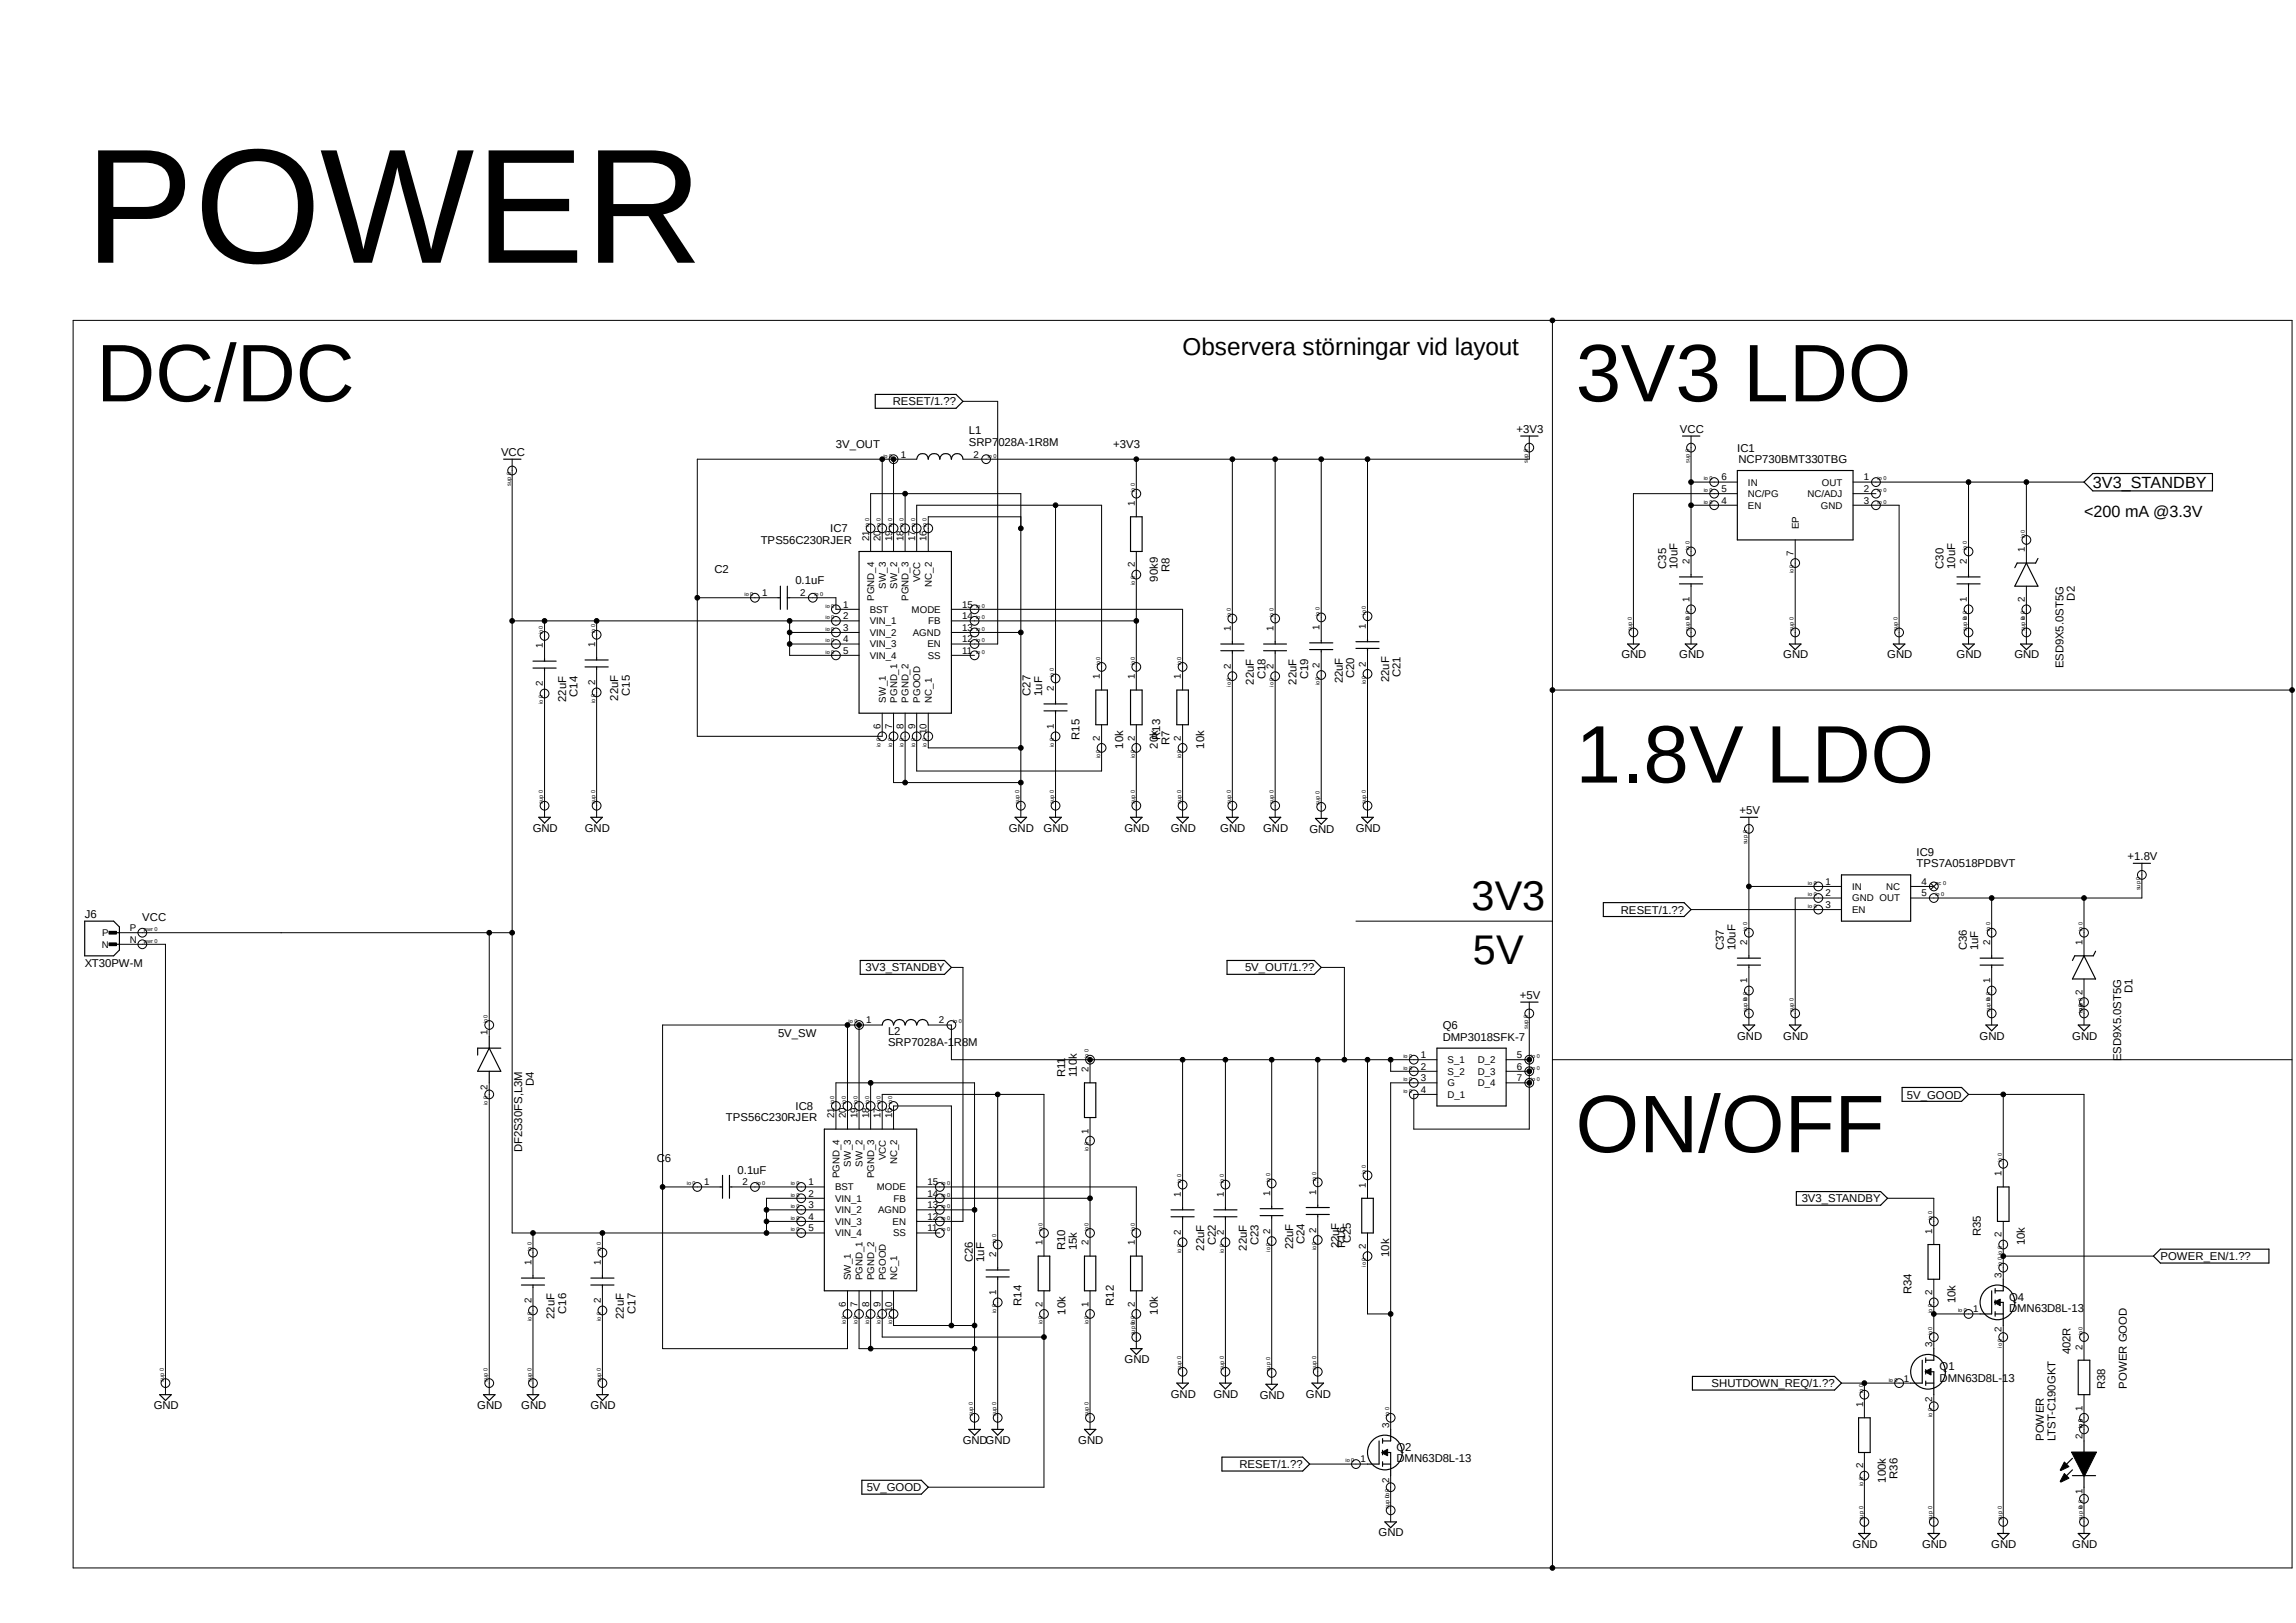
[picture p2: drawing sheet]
<svg xmlns="http://www.w3.org/2000/svg" width="420mm" height="297mm" viewBox="0 0 420 297" stroke-linecap="round" stroke-linejoin="round" font-family="sans-serif">
<defs><g id="words">
<text font-size="29.9" x="15.5" y="48.1">POWER</text>
<g font-size="14.9">
<text x="17.6" y="73.4">DC/DC</text>
<text x="288.2" y="73.4">3V3 LDO</text>
<text x="288.2" y="143.2">1.8V LDO</text>
<text x="288.2" y="210.9">ON/OFF</text>
</g>
<g font-size="7.6">
<text x="269.2" y="166.5">3V3</text>
<text x="269.4" y="176.4">5V</text>
</g>
<text font-size="4.4" x="216.3" y="65">Observera störningar vid layout</text>
<g font-size="3">
<text x="382.8" y="89.3">3V3_STANDBY</text>
<text x="381.2" y="94.6">&lt;200 mA @3.3V</text>
</g>
<g font-size="2.1">
<text x="163.3" y="74.2">RESET/1.??</text>
<text x="91.7" y="83.4">VCC</text>
<text x="152.9" y="81.9">3V_OUT</text>
<text x="177.2" y="81.6">SRP7028A-1R8M</text>
<text x="177.2" y="79.5">L1</text>
<text x="203.6" y="81.9">+3V3</text>
<text x="277.4" y="79.2">+3V3</text>
<text x="307.3" y="79.2">VCC</text>
<text x="317.8" y="82.6">IC1</text>
<text x="318" y="84.8">NCP730BMT330TBG</text>
<text x="139.2" y="99.5">TPS56C230RJER</text>
<text x="151.9" y="97.4">IC7</text>
<text x="130.7" y="104.8">C2</text>
<text x="145.5" y="106.9">0.1uF</text>
<text x="211.8" y="106.4" transform="rotate(-90 211.8 106.4)">90k9</text>
<text x="213.9" y="104.6" transform="rotate(-90 213.9 104.6)">R8</text>
<text x="304.8" y="104.1" transform="rotate(-90 304.8 104.1)">C35</text>
<text x="306.9" y="104.1" transform="rotate(-90 306.9 104.1)">10uF</text>
<text x="355.5" y="104.1" transform="rotate(-90 355.5 104.1)">C30</text>
<text x="357.6" y="104.1" transform="rotate(-90 357.6 104.1)">10uF</text>
<text x="379.5" y="109.9" transform="rotate(-90 379.5 109.9)">D2</text>
<text x="229.4" y="125.3" transform="rotate(-90 229.4 125.3)">22uF</text>
<text x="231.5" y="124.3" transform="rotate(-90 231.5 124.3)">C18</text>
<text x="237.2" y="125.3" transform="rotate(-90 237.2 125.3)">22uF</text>
<text x="239.3" y="124.3" transform="rotate(-90 239.3 124.3)">C19</text>
<text x="245.6" y="125.1" transform="rotate(-90 245.6 125.1)">22uF</text>
<text x="247.7" y="124.1" transform="rotate(-90 247.7 124.1)">C20</text>
<text x="254.1" y="124.8" transform="rotate(-90 254.1 124.8)">22uF</text>
<text x="256.2" y="123.9" transform="rotate(-90 256.2 123.9)">C21</text>
<text x="296.6" y="120.5">GND</text>
<text x="307.2" y="120.5">GND</text>
<text x="326.2" y="120.5">GND</text>
<text x="345.2" y="120.5">GND</text>
<text x="357.9" y="120.5">GND</text>
<text x="368.5" y="120.5">GND</text>
<text x="377.4" y="122.3" transform="rotate(-90 377.4 122.3)">ESD9X5.0ST5G</text>
<text x="103.5" y="128.4" transform="rotate(-90 103.5 128.4)">22uF</text>
<text x="105.7" y="127.5" transform="rotate(-90 105.7 127.5)">C14</text>
<text x="113.1" y="128.2" transform="rotate(-90 113.1 128.2)">22uF</text>
<text x="115.2" y="127.3" transform="rotate(-90 115.2 127.3)">C15</text>
<text x="188.5" y="127.3" transform="rotate(-90 188.5 127.3)">C27</text>
<text x="190.6" y="127.3" transform="rotate(-90 190.6 127.3)">1uF</text>
<text x="197.4" y="135.3" transform="rotate(-90 197.4 135.3)">R15</text>
<text x="205.4" y="137" transform="rotate(-90 205.4 137)">10k</text>
<text x="211.8" y="137" transform="rotate(-90 211.8 137)">20k</text>
<text x="212.2" y="135.3" transform="rotate(-90 212.2 135.3)">R13</text>
<text x="213.9" y="136.3" transform="rotate(-90 213.9 136.3)">R7</text>
<text x="220.3" y="137" transform="rotate(-90 220.3 137)">10k</text>
<text x="318.2" y="148.9">+5V</text>
<text x="97.5" y="152.2">GND</text>
<text x="107" y="152.2">GND</text>
<text x="184.5" y="152.2">GND</text>
<text x="190.9" y="152.2">GND</text>
<text x="205.7" y="152.2">GND</text>
<text x="214.2" y="152.2">GND</text>
<text x="223.2" y="152.2">GND</text>
<text x="231.1" y="152.2">GND</text>
<text x="239.5" y="152.4">GND</text>
<text x="248" y="152.2">GND</text>
<text x="350.6" y="158.7">TPS7A0518PDBVT</text>
<text x="350.6" y="156.6">IC9</text>
<text x="389.2" y="157.4">+1.8V</text>
<text x="15.5" y="167.9">J6</text>
<text x="296.5" y="167.2">RESET/1.??</text>
<text x="26" y="168.6">VCC</text>
<text x="315.3" y="173.9" transform="rotate(-90 315.3 173.9)">C37</text>
<text x="317.5" y="173.9" transform="rotate(-90 317.5 173.9)">10uF</text>
<text x="359.8" y="173.9" transform="rotate(-90 359.8 173.9)">C36</text>
<text x="361.9" y="173.9" transform="rotate(-90 361.9 173.9)">1uF</text>
<text x="15.5" y="177">XT30PW-M</text>
<text x="158.3" y="177.8">3V3_STANDBY</text>
<text x="227.8" y="177.8">5V_OUT/1.??</text>
<text x="278" y="182.8">+5V</text>
<text x="390.1" y="181.8" transform="rotate(-90 390.1 181.8)">D1</text>
<text x="142.3" y="189.7">5V_SW</text>
<text x="162.4" y="191.5">SRP7028A-1R8M</text>
<text x="162.4" y="189.4">L2</text>
<text x="263.9" y="190.4">DMP3018SFK-7</text>
<text x="263.9" y="188.3">Q6</text>
<text x="317.8" y="190.2">GND</text>
<text x="326.2" y="190.2">GND</text>
<text x="362.1" y="190.2">GND</text>
<text x="379.1" y="190.2">GND</text>
<text x="194.9" y="197.1" transform="rotate(-90 194.9 197.1)">R11</text>
<text x="197" y="197.1" transform="rotate(-90 197 197.1)">110k</text>
<text x="388" y="194.2" transform="rotate(-90 388 194.2)">ESD9X5.0ST5G</text>
<text x="97.6" y="198.7" transform="rotate(-90 97.6 198.7)">D4</text>
<text x="145.5" y="203.1">IC8</text>
<text x="348.8" y="201">5V_GOOD</text>
<text x="132.8" y="205.2">TPS56C230RJER</text>
<text x="95.5" y="210.9" transform="rotate(-90 95.5 210.9)">DF2S30FS,L3M</text>
<text x="120.1" y="212.6">C6</text>
<text x="134.9" y="214.8">0.1uF</text>
<text x="329.6" y="220.1">3V3_STANDBY</text>
<text x="222.4" y="227.9" transform="rotate(-90 222.4 227.9)">C22</text>
<text x="230.2" y="227.9" transform="rotate(-90 230.2 227.9)">C23</text>
<text x="238.6" y="227.7" transform="rotate(-90 238.6 227.7)">C24</text>
<text x="247.1" y="227.5" transform="rotate(-90 247.1 227.5)">C25</text>
<text x="362.3" y="226.2" transform="rotate(-90 362.3 226.2)">R35</text>
<text x="370.4" y="227.9" transform="rotate(-90 370.4 227.9)">10k</text>
<text x="177.9" y="230.9" transform="rotate(-90 177.9 230.9)">C26</text>
<text x="180" y="230.9" transform="rotate(-90 180 230.9)">1uF</text>
<text x="194.9" y="228.8" transform="rotate(-90 194.9 228.8)">R10</text>
<text x="197" y="228.8" transform="rotate(-90 197 228.8)">15k</text>
<text x="220.3" y="228.9" transform="rotate(-90 220.3 228.9)">22uF</text>
<text x="228.1" y="228.9" transform="rotate(-90 228.1 228.9)">22uF</text>
<text x="236.5" y="228.6" transform="rotate(-90 236.5 228.6)">22uF</text>
<text x="245" y="228.4" transform="rotate(-90 245 228.4)">22uF</text>
<text x="246" y="228.3" transform="rotate(-90 246 228.3)">R16</text>
<text x="254.1" y="230" transform="rotate(-90 254.1 230)">10k</text>
<text x="395.2" y="230.6">POWER_EN/1.??</text>
<text x="186.9" y="238.9" transform="rotate(-90 186.9 238.9)">R14</text>
<text x="203.8" y="238.9" transform="rotate(-90 203.8 238.9)">R12</text>
<text x="349.6" y="236.8" transform="rotate(-90 349.6 236.8)">R34</text>
<text x="357.7" y="238.5" transform="rotate(-90 357.7 238.5)">10k</text>
<text x="367.5" y="238">Q4</text>
<text x="101.4" y="241.3" transform="rotate(-90 101.4 241.3)">22uF</text>
<text x="103.5" y="240.4" transform="rotate(-90 103.5 240.4)">C16</text>
<text x="114.1" y="241.3" transform="rotate(-90 114.1 241.3)">22uF</text>
<text x="116.2" y="240.4" transform="rotate(-90 116.2 240.4)">C17</text>
<text x="194.9" y="240.6" transform="rotate(-90 194.9 240.6)">10k</text>
<text x="211.8" y="240.6" transform="rotate(-90 211.8 240.6)">10k</text>
<text x="367.5" y="240.1">DMN63D8L-13</text>
<text x="205.7" y="249.4">GND</text>
<text x="354.8" y="250.7">Q1</text>
<text x="378.8" y="247.9" transform="rotate(-90 378.8 247.9)">402R</text>
<text x="28.1" y="257.9">GND</text>
<text x="87.3" y="257.9">GND</text>
<text x="95.3" y="257.9">GND</text>
<text x="108" y="257.9">GND</text>
<text x="214.2" y="255.8">GND</text>
<text x="221.9" y="255.8">GND</text>
<text x="230.4" y="256">GND</text>
<text x="238.9" y="255.8">GND</text>
<text x="313.1" y="253.9">SHUTDOWN_REQ/1.??</text>
<text x="354.8" y="252.8">DMN63D8L-13</text>
<text x="385.1" y="254.2" transform="rotate(-90 385.1 254.2)">R38</text>
<text x="389" y="254.2" transform="rotate(-90 389 254.2)">POWER GOOD</text>
<text x="373.8" y="263.7" transform="rotate(-90 373.8 263.7)">POWER</text>
<text x="376" y="263.7" transform="rotate(-90 376 263.7)">LTST-C190GKT</text>
<text x="176.1" y="264.2">GNDGND</text>
<text x="197.2" y="264.2">GND</text>
<text x="226.7" y="268.7">RESET/1.??</text>
<text x="255.4" y="267.6">DMN63D8L-13</text>
<text x="255.4" y="265.5">Q2</text>
<text x="158.5" y="272.9">5V_GOOD</text>
<text x="345" y="271.3" transform="rotate(-90 345 271.3)">100k</text>
<text x="347.1" y="270.6" transform="rotate(-90 347.1 270.6)">R36</text>
<text x="252.2" y="281.1">GND</text>
<text x="338.9" y="283.3">GND</text>
<text x="351.6" y="283.3">GND</text>
<text x="364.2" y="283.3">GND</text>
<text x="379.1" y="283.3">GND</text>
</g>
<g font-size="1.8">
<text x="164.8" y="83.7">1</text>
<text x="178.1" y="83.7">2</text>
<text x="314.9" y="87.9">6</text>
<text x="319.7" y="88.9">IN</text>
<text x="333.3" y="88.9">OUT</text>
<text x="340.9" y="87.9">1</text>
<text x="207.6" y="92.6" transform="rotate(-90 207.6 92.6)">1</text>
<text x="314.9" y="90">5</text>
<text x="314.9" y="92.2">4</text>
<text x="319.7" y="91">NC/PG</text>
<text x="319.7" y="93.1">EN</text>
<text x="330.6" y="91">NC/ADJ</text>
<text x="333.1" y="93.1">GND</text>
<text x="340.9" y="90">2</text>
<text x="340.9" y="92.2">3</text>
<text x="159" y="99" transform="rotate(-90 159 99)">21</text>
<text x="161.1" y="99" transform="rotate(-90 161.1 99)">20</text>
<text x="163.2" y="99" transform="rotate(-90 163.2 99)">19</text>
<text x="165.3" y="99" transform="rotate(-90 165.3 99)">18</text>
<text x="167.4" y="99" transform="rotate(-90 167.4 99)">17</text>
<text x="169.5" y="99" transform="rotate(-90 169.5 99)">16</text>
<text x="328.1" y="101.7" transform="rotate(-90 328.1 101.7)">7</text>
<text x="329" y="96.9" transform="rotate(-90 329 96.9)">EP</text>
<text x="370.4" y="101.1" transform="rotate(-90 370.4 101.1)">1</text>
<text x="162" y="107.8" transform="rotate(-90 162 107.8)">SW_3</text>
<text x="164.1" y="107.8" transform="rotate(-90 164.1 107.8)">SW_2</text>
<text x="168.3" y="106.6" transform="rotate(-90 168.3 106.6)">VCC</text>
<text x="170.4" y="107.4" transform="rotate(-90 170.4 107.4)">NC_2</text>
<text x="207.6" y="103.8" transform="rotate(-90 207.6 103.8)">2</text>
<text x="309" y="103.2" transform="rotate(-90 309 103.2)">2</text>
<text x="359.8" y="103.2" transform="rotate(-90 359.8 103.2)">2</text>
<text x="139.4" y="109.1">1</text>
<text x="146.4" y="109.1">2</text>
<text x="154.2" y="111.2">1</text>
<text x="154.2" y="113.3">2</text>
<text x="159.1" y="112.1">BST</text>
<text x="159.9" y="109.9" transform="rotate(-90 159.9 109.9)">PGND_4</text>
<text x="166.2" y="109.9" transform="rotate(-90 166.2 109.9)">PGND_3</text>
<text x="166.8" y="112.1">MODE</text>
<text x="176" y="111.2">15</text>
<text x="176" y="113.3">14</text>
<text x="309" y="110.2" transform="rotate(-90 309 110.2)">1</text>
<text x="359.8" y="110.2" transform="rotate(-90 359.8 110.2)">1</text>
<text x="370.4" y="110.2" transform="rotate(-90 370.4 110.2)">2</text>
<text x="99.3" y="118.7" transform="rotate(-90 99.3 118.7)">1</text>
<text x="108.8" y="118.5" transform="rotate(-90 108.8 118.5)">1</text>
<text x="154.2" y="115.4">3</text>
<text x="154.2" y="117.6">4</text>
<text x="154.2" y="119.6">5</text>
<text x="159.1" y="114.3">VIN_1</text>
<text x="159.1" y="116.4">VIN_2</text>
<text x="159.1" y="118.5">VIN_3</text>
<text x="167" y="116.4">AGND</text>
<text x="169.6" y="118.5">EN</text>
<text x="169.8" y="114.3">FB</text>
<text x="176" y="115.4">13</text>
<text x="176" y="117.6">12</text>
<text x="176" y="119.6">11</text>
<text x="225.1" y="115.5" transform="rotate(-90 225.1 115.5)">1</text>
<text x="233" y="115.5" transform="rotate(-90 233 115.5)">1</text>
<text x="241.4" y="115.3" transform="rotate(-90 241.4 115.3)">1</text>
<text x="249.9" y="115.1" transform="rotate(-90 249.9 115.1)">1</text>
<text x="99.3" y="125.6" transform="rotate(-90 99.3 125.6)">2</text>
<text x="108.8" y="125.4" transform="rotate(-90 108.8 125.4)">2</text>
<text x="159.1" y="120.6">VIN_4</text>
<text x="169.7" y="120.6">SS</text>
<text x="201.2" y="124.3" transform="rotate(-90 201.2 124.3)">1</text>
<text x="207.6" y="124.3" transform="rotate(-90 207.6 124.3)">1</text>
<text x="216" y="124.3" transform="rotate(-90 216 124.3)">1</text>
<text x="225.1" y="122.4" transform="rotate(-90 225.1 122.4)">2</text>
<text x="233" y="122.4" transform="rotate(-90 233 122.4)">2</text>
<text x="241.4" y="122.2" transform="rotate(-90 241.4 122.2)">2</text>
<text x="249.9" y="122" transform="rotate(-90 249.9 122)">2</text>
<text x="162" y="128.6" transform="rotate(-90 162 128.6)">SW_1</text>
<text x="164.1" y="128.6" transform="rotate(-90 164.1 128.6)">PGND_1</text>
<text x="166.2" y="128.6" transform="rotate(-90 166.2 128.6)">PGND_2</text>
<text x="168.3" y="128.6" transform="rotate(-90 168.3 128.6)">PGOOD</text>
<text x="170.4" y="128.6" transform="rotate(-90 170.4 128.6)">NC_1</text>
<text x="192.8" y="126.4" transform="rotate(-90 192.8 126.4)">2</text>
<text x="161.1" y="133.4" transform="rotate(-90 161.1 133.4)">6</text>
<text x="163.2" y="133.4" transform="rotate(-90 163.2 133.4)">7</text>
<text x="165.3" y="133.4" transform="rotate(-90 165.3 133.4)">8</text>
<text x="167.4" y="133.4" transform="rotate(-90 167.4 133.4)">9</text>
<text x="169.5" y="134.4" transform="rotate(-90 169.5 134.4)">10</text>
<text x="192.8" y="133.4" transform="rotate(-90 192.8 133.4)">1</text>
<text x="201.2" y="135.6" transform="rotate(-90 201.2 135.6)">2</text>
<text x="207.6" y="135.6" transform="rotate(-90 207.6 135.6)">2</text>
<text x="216" y="135.6" transform="rotate(-90 216 135.6)">2</text>
<text x="333.9" y="161.9">1</text>
<text x="351.5" y="161.9">4</text>
<text x="333.9" y="164">2</text>
<text x="333.9" y="166.2">3</text>
<text x="338.8" y="162.9">IN</text>
<text x="338.8" y="165">GND OUT</text>
<text x="338.8" y="167.1">EN</text>
<text x="345" y="162.9">NC</text>
<text x="351.5" y="164">5</text>
<text x="18.6" y="173.4">N</text>
<text x="18.7" y="171.3">P</text>
<text x="23.7" y="170.4">P</text>
<text x="23.7" y="172.5">N</text>
<text x="319.6" y="173" transform="rotate(-90 319.6 173)">2</text>
<text x="364" y="173" transform="rotate(-90 364 173)">2</text>
<text x="380.9" y="173" transform="rotate(-90 380.9 173)">1</text>
<text x="319.6" y="180" transform="rotate(-90 319.6 180)">1</text>
<text x="364" y="180" transform="rotate(-90 364 180)">1</text>
<text x="380.9" y="182.1" transform="rotate(-90 380.9 182.1)">2</text>
<text x="89.2" y="189.4" transform="rotate(-90 89.2 189.4)">1</text>
<text x="158.5" y="187.3">1</text>
<text x="171.8" y="187.3">2</text>
<text x="199.1" y="196.2" transform="rotate(-90 199.1 196.2)">2</text>
<text x="259.9" y="193.6">1</text>
<text x="259.9" y="195.8">2</text>
<text x="259.9" y="197.9">3</text>
<text x="264.8" y="194.6">S_1</text>
<text x="264.8" y="196.7">S_2</text>
<text x="270.3" y="194.6">D_2</text>
<text x="270.3" y="196.7">D_3</text>
<text x="277.5" y="193.6">5</text>
<text x="277.5" y="195.8">6</text>
<text x="277.5" y="197.9">7</text>
<text x="89.2" y="199.4" transform="rotate(-90 89.2 199.4)">2</text>
<text x="259.9" y="200">4</text>
<text x="264.8" y="198.8">G</text>
<text x="264.8" y="200.9">D_1</text>
<text x="270.3" y="198.8">D_4</text>
<text x="152.6" y="204.7" transform="rotate(-90 152.6 204.7)">21</text>
<text x="154.7" y="204.7" transform="rotate(-90 154.7 204.7)">20</text>
<text x="156.8" y="204.7" transform="rotate(-90 156.8 204.7)">19</text>
<text x="159" y="204.7" transform="rotate(-90 159 204.7)">18</text>
<text x="161.1" y="204.7" transform="rotate(-90 161.1 204.7)">17</text>
<text x="163.2" y="204.7" transform="rotate(-90 163.2 204.7)">16</text>
<text x="199.1" y="207.4" transform="rotate(-90 199.1 207.4)">1</text>
<text x="153.5" y="215.6" transform="rotate(-90 153.5 215.6)">PGND_4</text>
<text x="155.7" y="213.5" transform="rotate(-90 155.7 213.5)">SW_3</text>
<text x="157.8" y="213.5" transform="rotate(-90 157.8 213.5)">SW_2</text>
<text x="159.9" y="215.6" transform="rotate(-90 159.9 215.6)">PGND_3</text>
<text x="162" y="212.3" transform="rotate(-90 162 212.3)">VCC</text>
<text x="164.1" y="213.1" transform="rotate(-90 164.1 213.1)">NC_2</text>
<text x="366.1" y="215.3" transform="rotate(-90 366.1 215.3)">1</text>
<text x="128.8" y="216.9">1</text>
<text x="135.8" y="216.9">2</text>
<text x="147.9" y="216.9">1</text>
<text x="147.9" y="219">2</text>
<text x="147.9" y="221.1">3</text>
<text x="152.7" y="217.8">BST</text>
<text x="152.7" y="220">VIN_1</text>
<text x="160.4" y="217.8">MODE</text>
<text x="163.5" y="220">FB</text>
<text x="169.6" y="216.9">15</text>
<text x="169.6" y="219">14</text>
<text x="169.6" y="221.1">13</text>
<text x="216" y="219.1" transform="rotate(-90 216 219.1)">1</text>
<text x="223.9" y="219.1" transform="rotate(-90 223.9 219.1)">1</text>
<text x="232.3" y="218.9" transform="rotate(-90 232.3 218.9)">1</text>
<text x="240.8" y="218.7" transform="rotate(-90 240.8 218.7)">1</text>
<text x="249.9" y="217.4" transform="rotate(-90 249.9 217.4)">1</text>
<text x="147.9" y="223.2">4</text>
<text x="147.9" y="225.3">5</text>
<text x="152.7" y="222">VIN_2</text>
<text x="152.7" y="224.2">VIN_3</text>
<text x="152.7" y="226.3">VIN_4</text>
<text x="160.6" y="222">AGND</text>
<text x="163.3" y="224.2">EN</text>
<text x="163.4" y="226.3">SS</text>
<text x="169.6" y="223.2">12</text>
<text x="169.6" y="225.3">11</text>
<text x="190.7" y="227.9" transform="rotate(-90 190.7 227.9)">1</text>
<text x="199.1" y="227.9" transform="rotate(-90 199.1 227.9)">2</text>
<text x="207.6" y="227.9" transform="rotate(-90 207.6 227.9)">1</text>
<text x="216" y="226" transform="rotate(-90 216 226)">2</text>
<text x="223.9" y="226" transform="rotate(-90 223.9 226)">2</text>
<text x="232.3" y="225.8" transform="rotate(-90 232.3 225.8)">2</text>
<text x="240.8" y="225.6" transform="rotate(-90 240.8 225.6)">2</text>
<text x="353.4" y="225.8" transform="rotate(-90 353.4 225.8)">1</text>
<text x="366.1" y="226.4" transform="rotate(-90 366.1 226.4)">2</text>
<text x="97.2" y="231.5" transform="rotate(-90 97.2 231.5)">1</text>
<text x="109.9" y="231.5" transform="rotate(-90 109.9 231.5)">1</text>
<text x="182.2" y="230" transform="rotate(-90 182.2 230)">2</text>
<text x="249.9" y="228.6" transform="rotate(-90 249.9 228.6)">2</text>
<text x="366.1" y="233.8" transform="rotate(-90 366.1 233.8)">3</text>
<text x="97.2" y="238.5" transform="rotate(-90 97.2 238.5)">2</text>
<text x="109.9" y="238.5" transform="rotate(-90 109.9 238.5)">2</text>
<text x="154.7" y="239.1" transform="rotate(-90 154.7 239.1)">6</text>
<text x="155.7" y="234.3" transform="rotate(-90 155.7 234.3)">SW_1</text>
<text x="156.8" y="239.1" transform="rotate(-90 156.8 239.1)">7</text>
<text x="157.8" y="234.3" transform="rotate(-90 157.8 234.3)">PGND_1</text>
<text x="159" y="239.1" transform="rotate(-90 159 239.1)">8</text>
<text x="159.9" y="234.3" transform="rotate(-90 159.9 234.3)">PGND_2</text>
<text x="161.1" y="239.1" transform="rotate(-90 161.1 239.1)">9</text>
<text x="162" y="234.3" transform="rotate(-90 162 234.3)">PGOOD</text>
<text x="164.1" y="234.3" transform="rotate(-90 164.1 234.3)">NC_1</text>
<text x="182.2" y="237" transform="rotate(-90 182.2 237)">1</text>
<text x="190.7" y="239.1" transform="rotate(-90 190.7 239.1)">2</text>
<text x="199.1" y="239.1" transform="rotate(-90 199.1 239.1)">1</text>
<text x="207.6" y="239.1" transform="rotate(-90 207.6 239.1)">2</text>
<text x="353.4" y="237" transform="rotate(-90 353.4 237)">2</text>
<text x="163.2" y="240.1" transform="rotate(-90 163.2 240.1)">10</text>
<text x="360.9" y="240.2">1</text>
<text x="366.1" y="243.8" transform="rotate(-90 366.1 243.8)">2</text>
<text x="353.4" y="246.5" transform="rotate(-90 353.4 246.5)">3</text>
<text x="380.9" y="247" transform="rotate(-90 380.9 247)">2</text>
<text x="340.8" y="257.5" transform="rotate(-90 340.8 257.5)">1</text>
<text x="348.2" y="252.9">1</text>
<text x="353.4" y="256.5" transform="rotate(-90 353.4 256.5)">2</text>
<text x="254.1" y="261.3" transform="rotate(-90 254.1 261.3)">3</text>
<text x="380.9" y="263.4" transform="rotate(-90 380.9 263.4)">2</text>
<text x="380.9" y="258.2" transform="rotate(-90 380.9 258.2)">1</text>
<text x="248.9" y="267.6">1</text>
<text x="340.8" y="268.7" transform="rotate(-90 340.8 268.7)">2</text>
<text x="254.1" y="271.3" transform="rotate(-90 254.1 271.3)">2</text>
<text x="380.9" y="273.4" transform="rotate(-90 380.9 273.4)">1</text>
</g>
<g font-size="1">
<text x="161.6" y="83.7">io 0</text>
<text x="180.7" y="83.7">io 0</text>
<text x="93.4" y="88.9" transform="rotate(-90 93.4 88.9)">sup 0</text>
<text x="279.4" y="84.8" transform="rotate(-90 279.4 84.8)">sup 0</text>
<text x="309" y="84.8" transform="rotate(-90 309 84.8)">sup 0</text>
<text x="311.7" y="87.9">io 0</text>
<text x="343.5" y="87.9">io 0</text>
<text x="207.6" y="90" transform="rotate(-90 207.6 90)">io 0</text>
<text x="311.7" y="90">io 0</text>
<text x="311.7" y="92.2">io 0</text>
<text x="343.5" y="90">io 0</text>
<text x="343.5" y="92.2">io 0</text>
<text x="159" y="96.4" transform="rotate(-90 159 96.4)">io 0</text>
<text x="161.1" y="96.4" transform="rotate(-90 161.1 96.4)">io 0</text>
<text x="163.2" y="96.4" transform="rotate(-90 163.2 96.4)">io 0</text>
<text x="165.3" y="96.4" transform="rotate(-90 165.3 96.4)">io 0</text>
<text x="167.4" y="96.4" transform="rotate(-90 167.4 96.4)">io 0</text>
<text x="169.5" y="96.4" transform="rotate(-90 169.5 96.4)">io 0</text>
<text x="309" y="100.6" transform="rotate(-90 309 100.6)">io 0</text>
<text x="359.8" y="100.6" transform="rotate(-90 359.8 100.6)">io 0</text>
<text x="370.4" y="98.5" transform="rotate(-90 370.4 98.5)">io 0</text>
<text x="207.6" y="107.1" transform="rotate(-90 207.6 107.1)">io 0</text>
<text x="328.1" y="104.9" transform="rotate(-90 328.1 104.9)">io 0</text>
<text x="136.2" y="109.1">io 0</text>
<text x="149" y="109.1">io 0</text>
<text x="151" y="111.2">io 0</text>
<text x="151" y="113.3">io 0</text>
<text x="178.6" y="111.2">io 0</text>
<text x="178.6" y="113.3">io 0</text>
<text x="225.1" y="112.9" transform="rotate(-90 225.1 112.9)">io 0</text>
<text x="233" y="112.9" transform="rotate(-90 233 112.9)">io 0</text>
<text x="241.4" y="112.7" transform="rotate(-90 241.4 112.7)">io 0</text>
<text x="249.9" y="112.5" transform="rotate(-90 249.9 112.5)">io 0</text>
<text x="309" y="113.4" transform="rotate(-90 309 113.4)">io 0</text>
<text x="359.8" y="113.4" transform="rotate(-90 359.8 113.4)">io 0</text>
<text x="370.4" y="113.4" transform="rotate(-90 370.4 113.4)">io 0</text>
<text x="99.3" y="116.1" transform="rotate(-90 99.3 116.1)">io 0</text>
<text x="108.8" y="115.9" transform="rotate(-90 108.8 115.9)">io 0</text>
<text x="151" y="115.4">io 0</text>
<text x="151" y="117.6">io 0</text>
<text x="151" y="119.6">io 0</text>
<text x="178.6" y="115.4">io 0</text>
<text x="178.6" y="117.6">io 0</text>
<text x="178.6" y="119.6">io 0</text>
<text x="298.5" y="115.4" transform="rotate(-90 298.5 115.4)">sup 0</text>
<text x="309" y="115.4" transform="rotate(-90 309 115.4)">sup 0</text>
<text x="328.1" y="115.4" transform="rotate(-90 328.1 115.4)">sup 0</text>
<text x="347.1" y="115.4" transform="rotate(-90 347.1 115.4)">sup 0</text>
<text x="359.8" y="115.4" transform="rotate(-90 359.8 115.4)">sup 0</text>
<text x="370.4" y="115.4" transform="rotate(-90 370.4 115.4)">sup 0</text>
<text x="192.8" y="123.9" transform="rotate(-90 192.8 123.9)">io 0</text>
<text x="201.2" y="121.8" transform="rotate(-90 201.2 121.8)">io 0</text>
<text x="207.6" y="121.8" transform="rotate(-90 207.6 121.8)">io 0</text>
<text x="216" y="121.8" transform="rotate(-90 216 121.8)">io 0</text>
<text x="225.1" y="125.6" transform="rotate(-90 225.1 125.6)">io 0</text>
<text x="233" y="125.6" transform="rotate(-90 233 125.6)">io 0</text>
<text x="241.4" y="125.4" transform="rotate(-90 241.4 125.4)">io 0</text>
<text x="249.9" y="125.2" transform="rotate(-90 249.9 125.2)">io 0</text>
<text x="99.3" y="128.8" transform="rotate(-90 99.3 128.8)">io 0</text>
<text x="108.8" y="128.6" transform="rotate(-90 108.8 128.6)">io 0</text>
<text x="161.1" y="136.7" transform="rotate(-90 161.1 136.7)">io 0</text>
<text x="163.2" y="136.7" transform="rotate(-90 163.2 136.7)">io 0</text>
<text x="165.3" y="136.7" transform="rotate(-90 165.3 136.7)">io 0</text>
<text x="167.4" y="136.7" transform="rotate(-90 167.4 136.7)">io 0</text>
<text x="169.5" y="136.7" transform="rotate(-90 169.5 136.7)">io 0</text>
<text x="192.8" y="136.7" transform="rotate(-90 192.8 136.7)">io 0</text>
<text x="201.2" y="138.8" transform="rotate(-90 201.2 138.8)">io 0</text>
<text x="207.6" y="138.8" transform="rotate(-90 207.6 138.8)">io 0</text>
<text x="216" y="138.8" transform="rotate(-90 216 138.8)">io 0</text>
<text x="99.3" y="147.2" transform="rotate(-90 99.3 147.2)">sup 0</text>
<text x="108.8" y="147.2" transform="rotate(-90 108.8 147.2)">sup 0</text>
<text x="186.4" y="147.2" transform="rotate(-90 186.4 147.2)">sup 0</text>
<text x="192.8" y="147.2" transform="rotate(-90 192.8 147.2)">sup 0</text>
<text x="207.6" y="147.2" transform="rotate(-90 207.6 147.2)">sup 0</text>
<text x="216" y="147.2" transform="rotate(-90 216 147.2)">sup 0</text>
<text x="225.1" y="147.2" transform="rotate(-90 225.1 147.2)">sup 0</text>
<text x="233" y="147.2" transform="rotate(-90 233 147.2)">sup 0</text>
<text x="241.4" y="147.4" transform="rotate(-90 241.4 147.4)">sup 0</text>
<text x="249.9" y="147.2" transform="rotate(-90 249.9 147.2)">sup 0</text>
<text x="319.6" y="154.5" transform="rotate(-90 319.6 154.5)">sup 0</text>
<text x="330.7" y="161.9">io 0</text>
<text x="354" y="161.9">nc 0</text>
<text x="330.7" y="164">io 0</text>
<text x="330.7" y="166.2">io 0</text>
<text x="354" y="164">io 0</text>
<text x="391.5" y="162.9" transform="rotate(-90 391.5 162.9)">sup 0</text>
<text x="26.3" y="170.4">pwr 0</text>
<text x="26.3" y="172.5">pwr 0</text>
<text x="319.6" y="170.4" transform="rotate(-90 319.6 170.4)">io 0</text>
<text x="364" y="170.4" transform="rotate(-90 364 170.4)">io 0</text>
<text x="380.9" y="170.4" transform="rotate(-90 380.9 170.4)">io 0</text>
<text x="319.6" y="185.2" transform="rotate(-90 319.6 185.2)">sup 0</text>
<text x="319.6" y="183.2" transform="rotate(-90 319.6 183.2)">io 0</text>
<text x="328.1" y="185.2" transform="rotate(-90 328.1 185.2)">sup 0</text>
<text x="364" y="185.2" transform="rotate(-90 364 185.2)">sup 0</text>
<text x="364" y="183.2" transform="rotate(-90 364 183.2)">io 0</text>
<text x="380.9" y="185.3" transform="rotate(-90 380.9 185.3)">io 0</text>
<text x="380.9" y="185.2" transform="rotate(-90 380.9 185.2)">sup 0</text>
<text x="89.2" y="187.3" transform="rotate(-90 89.2 187.3)">io 0</text>
<text x="155.2" y="187.3">io 0</text>
<text x="174.3" y="187.3">io 0</text>
<text x="279.4" y="188.3" transform="rotate(-90 279.4 188.3)">sup 0</text>
<text x="199.1" y="193.6" transform="rotate(-90 199.1 193.6)">io 0</text>
<text x="256.7" y="193.6">io 0</text>
<text x="256.7" y="195.7">io 0</text>
<text x="256.7" y="197.9">io 0</text>
<text x="280" y="193.6">io 0</text>
<text x="280" y="195.7">io 0</text>
<text x="280" y="197.9">io 0</text>
<text x="89.2" y="202.2" transform="rotate(-90 89.2 202.2)">io 0</text>
<text x="152.6" y="202.1" transform="rotate(-90 152.6 202.1)">io 0</text>
<text x="154.7" y="202.1" transform="rotate(-90 154.7 202.1)">io 0</text>
<text x="156.8" y="202.1" transform="rotate(-90 156.8 202.1)">io 0</text>
<text x="159" y="202.1" transform="rotate(-90 159 202.1)">io 0</text>
<text x="161.1" y="202.1" transform="rotate(-90 161.1 202.1)">io 0</text>
<text x="163.2" y="202.1" transform="rotate(-90 163.2 202.1)">io 0</text>
<text x="256.7" y="200">io 0</text>
<text x="199.1" y="210.7" transform="rotate(-90 199.1 210.7)">io 0</text>
<text x="249.9" y="214.8" transform="rotate(-90 249.9 214.8)">io 0</text>
<text x="366.1" y="212.7" transform="rotate(-90 366.1 212.7)">io 0</text>
<text x="125.6" y="216.9">io 0</text>
<text x="138.4" y="216.9">io 0</text>
<text x="144.7" y="216.9">io 0</text>
<text x="144.7" y="219">io 0</text>
<text x="144.7" y="221.1">io 0</text>
<text x="172.2" y="216.9">io 0</text>
<text x="172.2" y="219">io 0</text>
<text x="172.2" y="221.1">io 0</text>
<text x="216" y="216.5" transform="rotate(-90 216 216.5)">io 0</text>
<text x="223.9" y="216.5" transform="rotate(-90 223.9 216.5)">io 0</text>
<text x="232.3" y="216.3" transform="rotate(-90 232.3 216.3)">io 0</text>
<text x="240.8" y="216.1" transform="rotate(-90 240.8 216.1)">io 0</text>
<text x="144.7" y="223.2">io 0</text>
<text x="144.7" y="225.3">io 0</text>
<text x="172.2" y="223.2">io 0</text>
<text x="172.2" y="225.3">io 0</text>
<text x="182.2" y="227.5" transform="rotate(-90 182.2 227.5)">io 0</text>
<text x="190.7" y="225.3" transform="rotate(-90 190.7 225.3)">io 0</text>
<text x="199.1" y="225.3" transform="rotate(-90 199.1 225.3)">io 0</text>
<text x="207.6" y="225.3" transform="rotate(-90 207.6 225.3)">io 0</text>
<text x="353.4" y="223.2" transform="rotate(-90 353.4 223.2)">io 0</text>
<text x="97.2" y="228.9" transform="rotate(-90 97.2 228.9)">io 0</text>
<text x="109.9" y="228.9" transform="rotate(-90 109.9 228.9)">io 0</text>
<text x="216" y="229.2" transform="rotate(-90 216 229.2)">io 0</text>
<text x="223.9" y="229.2" transform="rotate(-90 223.9 229.2)">io 0</text>
<text x="232.3" y="229" transform="rotate(-90 232.3 229)">io 0</text>
<text x="240.8" y="228.8" transform="rotate(-90 240.8 228.8)">io 0</text>
<text x="249.9" y="231.8" transform="rotate(-90 249.9 231.8)">io 0</text>
<text x="366.1" y="231.7" transform="rotate(-90 366.1 231.7)">io 0 io 0</text>
<text x="97.2" y="241.7" transform="rotate(-90 97.2 241.7)">io 0</text>
<text x="109.9" y="241.7" transform="rotate(-90 109.9 241.7)">io 0</text>
<text x="154.7" y="242.4" transform="rotate(-90 154.7 242.4)">io 0</text>
<text x="156.8" y="242.4" transform="rotate(-90 156.8 242.4)">io 0</text>
<text x="159" y="242.4" transform="rotate(-90 159 242.4)">io 0</text>
<text x="161.1" y="242.4" transform="rotate(-90 161.1 242.4)">io 0</text>
<text x="163.2" y="242.4" transform="rotate(-90 163.2 242.4)">io 0</text>
<text x="182.2" y="240.2" transform="rotate(-90 182.2 240.2)">io 0</text>
<text x="190.7" y="242.4" transform="rotate(-90 190.7 242.4)">io 0</text>
<text x="199.1" y="242.4" transform="rotate(-90 199.1 242.4)">io 0</text>
<text x="207.6" y="244.4" transform="rotate(-90 207.6 244.4)">sup 0</text>
<text x="207.6" y="242.4" transform="rotate(-90 207.6 242.4)">io 0</text>
<text x="353.4" y="244.4" transform="rotate(-90 353.4 244.4)">io 0</text>
<text x="353.4" y="240.2" transform="rotate(-90 353.4 240.2)">io 0</text>
<text x="358.2" y="240.2">io 0</text>
<text x="380.9" y="244.4" transform="rotate(-90 380.9 244.4)">io 0</text>
<text x="216" y="250.7" transform="rotate(-90 216 250.7)">sup 0</text>
<text x="223.9" y="250.7" transform="rotate(-90 223.9 250.7)">sup 0</text>
<text x="232.3" y="251" transform="rotate(-90 232.3 251)">sup 0</text>
<text x="240.8" y="250.7" transform="rotate(-90 240.8 250.7)">sup 0</text>
<text x="366.1" y="246.6" transform="rotate(-90 366.1 246.6)">io 0</text>
<text x="30" y="252.9" transform="rotate(-90 30 252.9)">sup 0</text>
<text x="89.2" y="252.9" transform="rotate(-90 89.2 252.9)">sup 0</text>
<text x="97.2" y="252.9" transform="rotate(-90 97.2 252.9)">sup 0</text>
<text x="109.9" y="252.9" transform="rotate(-90 109.9 252.9)">sup 0</text>
<text x="340.8" y="254.9" transform="rotate(-90 340.8 254.9)">io 0</text>
<text x="345.5" y="252.9">io 0</text>
<text x="178" y="259.2" transform="rotate(-90 178 259.2)">sup 0</text>
<text x="182.2" y="259.2" transform="rotate(-90 182.2 259.2)">sup 0</text>
<text x="199.1" y="259.2" transform="rotate(-90 199.1 259.2)">sup 0</text>
<text x="254.1" y="259.2" transform="rotate(-90 254.1 259.2)">io 0</text>
<text x="353.4" y="259.3" transform="rotate(-90 353.4 259.3)">io 0</text>
<text x="380.9" y="261.3" transform="rotate(-90 380.9 261.3)">io 0</text>
<text x="246.1" y="267.6">io 0</text>
<text x="254.1" y="274.1" transform="rotate(-90 254.1 274.1)">io 0</text>
<text x="340.8" y="272" transform="rotate(-90 340.8 272)">io 0</text>
<text x="254.1" y="276.1" transform="rotate(-90 254.1 276.1)">sup 0</text>
<text x="340.8" y="278.2" transform="rotate(-90 340.8 278.2)">sup 0</text>
<text x="353.4" y="278.2" transform="rotate(-90 353.4 278.2)">sup 0</text>
<text x="366.1" y="278.2" transform="rotate(-90 366.1 278.2)">sup 0</text>
<text x="380.9" y="278.2" transform="rotate(-90 380.9 278.2)">sup 0</text>
<text x="380.9" y="276.2" transform="rotate(-90 380.9 276.2)">io 0</text>
</g>
</g></defs>
<path d="M8.4 17.6l411.6 270.2M420 17.7l-411.6 270.2" fill="none" stroke="#fff" stroke-width=".18"/>
<g fill="none" stroke="#000" stroke-width=".21">
<path d="M160.1 72.2h14.8l1.2 1.2-1.2 1.3h-14.8zM278.2 79.8h3.1M307.8 79.8h3.1M92.1 84h3.2M167.7 84a1.06 1.06 0 0 1 1-1 1.06 1.06 0 0 1 1.1 1 1.06 1.06 0 0 1 1.1-1 1.06 1.06 0 0 1 1 1 1.06 1.06 0 0 1 1.1-1 1.06 1.06 0 0 1 1 1 1.06 1.06 0 0 1 1.1-1 1.06 1.06 0 0 1 1 1M206.8 94.6h2.1v6.3h-2.1zM317.8 86.1h21.2v12.7h-21.2zM381.2 88.2l1.6-1.5h21.9v3.1h-21.9zM142.3 109.4h.4M142.7 107.3v4.2M144 107.3v4.2M144 109.4h.4"/>
<path d="M157.1 100.9h16.9v29.6h-16.9zM223.3 117.9h4.2M223.3 119.1h4.2M225.4 117.4v.5M225.4 119.1v.4M231.1 117.9h4.2M231.1 119.1h4.2M233.3 117.4v.5M233.3 119.1v.4M239.6 117.6h4.2M239.6 118.9h4.2M241.7 117.2v.4"/>
<path d="M241.7 118.9v.4M248 117.4h4.3M248 118.7h4.3M250.1 117v.4M250.1 118.7v.4M297.7 117.9h2.1l-1 1zM307.2 106.8h4.2M307.2 105.6h4.2M308.3 117.9h2.1l-1.1 1zM309.3 105.2v.4M309.3 106.8v.5M327.3 117.9h2.1l-1 1z"/>
<path d="M346.3 117.9h2.1l-1 1zM358 106.8h4.2M358 105.6h4.2M359 117.9h2.1l-1 1zM360.1 105.2v.4M360.1 106.8v.5M369.6 117.9h2.1l-1 1zM370.7 103l2.1 4.3h-4.2zM372.8 102.2l-.4 .8h-3.4l-.4 .9M97.5 121h4.2M97.5 122.3h4.2M99.6 120.6v.4"/>
<path d="M99.6 122.3v.4M107 120.8h4.3M107 122h4.3M109.1 120.4v.4M109.1 122v.5M191 130.1h4.2M191 128.8h4.2M193.1 128.4v.4M193.1 130.1v.4M200.4 126.3h2.2v6.3h-2.2zM206.8 126.3h2.1v6.3h-2.1zM215.3 126.3h2.1v6.3h-2.1z"/>
<path d="M98.6 149.6h2.1l-1.1 1zM108.1 149.6h2.1l-1.1 1zM185.7 149.6h2.1l-1.1 1zM192 149.6h2.1l-1 1zM206.8 149.6h2.1l-1 1zM215.3 149.6h2.1l-1.1 1zM224.4 149.6h2.1l-1.1 1zM232.2 149.6h2.1l-1 1zM240.6 149.8h2.1l-1 1zM249.1 149.6h2.1l-1.1 1zM318.3 149.6h3.2M390.2 158h3.2"/>
<path d="M15.5 168.6h5.3l1 1v4.3l-1 1h-5.3zM20.2 170.7h1.6M20.2 172.8h1.6M157.4 175.8h15.4l1.2 1.2-1.2 1.3h-15.4zM224.5 175.8h15.9l1.3 1.2-1.3 1.3h-15.9zM293.3 165.2h14.8l1.2 1.3-1.2 1.2h-14.8zM317.8 176.6h4.2M317.8 175.3h4.2M319.9 174.9v.4M319.9 176.6v.4M336.8 160.1h12.7v8.5h-12.7zM362.2 176.6h4.2"/>
<path d="M362.2 175.3h4.2M364.3 174.9v.4M364.3 176.6v.4M381.2 174.9l2.1 4.3h-4.2zM383.3 174.1l-.4 .8h-3.4l-.4 .9M89.5 191.8l2.1 4.2h-4.2zM89.5 189.7v2.1M89.5 196v2.2M91.6 191.8h-4.2v1.3M161.4 187.6a1.04 1.04 0 0 1 1-1 1.04 1.04 0 0 1 1 1 1.06 1.06 0 0 1 1.1-1 1.06 1.06 0 0 1 1.1 1 1.06 1.06 0 0 1 1-1 1.06 1.06 0 0 1 1.1 1 1.06 1.06 0 0 1 1-1 1.06 1.06 0 0 1 1.1 1M198.4 198.2h2v6.3h-2zM262.8 191.8h12.7v10.6h-12.7z"/>
<path d="M278.2 183.4h3.1M318.9 187.6h2.1l-1.1 1zM327.3 187.6h2.1l-1 1zM347.9 199h10.9l1.3 1.3-1.3 1.2h-10.9zM363.3 187.6h2.1l-1.1 1zM380.2 187.6h2.1l-1.1 1zM131.7 217.2h.5M132.2 215.1v4.2M133.4 215.1v4.2M133.4 217.2h.5M150.8 206.6h16.9v29.6h-16.9zM249.1 219.3h2.1v6.3h-2.1z"/>
<path d="M328.6 218.1h15.4l1.3 1.2-1.3 1.3h-15.4zM365.4 217.2h2.1v6.3h-2.1zM95.4 233.9h4.2M95.4 235.2h4.2M97.5 233.5v.4M97.5 235.2v.4M108.1 233.9h4.2M108.1 235.2h4.2M110.2 233.5v.4M110.2 235.2v.4M180.4 233.7h4.2M180.4 232.4h4.2"/>
<path d="M182.5 232v.4M182.5 233.7v.4M189.9 229.9h2.1v6.3h-2.1zM198.4 229.9h2v6.3h-2zM206.8 229.9h2.1v6.3h-2.1zM214.2 221.4h4.2M214.2 222.7h4.2M216.3 221v.4M216.3 222.7v.4M222 221.4h4.3M222 222.7h4.3M224.2 221v.4"/>
<path d="M224.2 222.7v.4M230.5 221.2h4.2M230.5 222.5h4.2M232.6 220.8v.4M232.6 222.5v.4M238.9 221h4.3M238.9 222.2h4.3M241 220.6v.4M241 222.2v.5M352.7 227.8h2.1v6.3h-2.1zM364.3 236.2v4.3h-2.1M365 238.3h1.4v4.3"/>
<path d="M365 235.8v.8M365 237.9v.9M366.4 234.1v2.1h-1.4M395.2 228.6h19.8v2.5h-19.8l-1.3-1.2zM29.2 255.2h2.1l-1 1.1zM88.4 255.2h2.2l-1.1 1.1zM96.4 255.2h2.2l-1.1 1.1zM109.1 255.2h2.2l-1.1 1.1zM206.8 246.8h2.1l-1 1.1zM215.3 253.1h2.1l-1.1 1.1zM223.1 253.1h2.1l-1 1.1zM231.6 253.3h2.1l-1.1 1.1z"/>
<path d="M240 253.1h2.1l-1.1 1.1zM309.6 251.9h26l1.2 1.2-1.2 1.3h-26zM340 259.5h2.1v6.3h-2.1zM351.6 248.9v4.2h-2.1M352.3 253.1h1.4M352.3 251h1.4v4.2M352.3 248.5v.8M352.3 250.6v.9M352.3 252.7v.8M353.7 246.8v2.1h-1.4M365 240.5h1.4M365 240v.9"/>
<path d="M380.2 248.9h2.1v6.3h-2.1zM157.6 270.9h10.9l1.3 1.3-1.3 1.2h-10.9zM177.2 261.6h2.1l-1 1zM181.4 261.6h2.2l-1.1 1zM198.4 261.6h2l-1 1zM223.5 266.7h14.8l1.3 1.2-1.3 1.3h-14.8zM252.3 263.7v4.2h-2.2M252.9 265.8h1.5v4.2M252.9 267.9h1.5M252.9 263.3v.8M252.9 265.4v.8M252.9 267.5v.9"/>
<path d="M253.3 278.5h2.1l-1 1.1zM254.4 261.6v2.1h-1.5M379.1 270h4.2M379.1 269l-2.1 2.1M379.1 266.9l-2.1 2.1M381.2 263.7v2.1M381.2 270v2.2M340 280.6h2.1l-1.1 1.1zM352.7 280.6h2.1l-1.1 1.1zM365.4 280.6h2.1l-1.1 1.1zM380.2 280.6h2.1l-1.1 1.1z"/>
<circle cx="365.4" cy="238.3" r="3.2"/>
<circle cx="352.7" cy="251" r="3.2"/>
<circle cx="253.3" cy="265.8" r="3.2"/>
</g>
<g fill="#000">
<path d="M19.9 170.4h1.4v.5h-1.4z" fill-rule="evenodd"/>
<path d="M19.9 172.6h1.4v.5h-1.4z" fill-rule="evenodd"/>
<path d="M364.8 238.3l1.1-.6v1.2l-1.1-.5z" fill-rule="evenodd"/>
<path d="M352.2 251l1-.6v1.2l-1-.5z" fill-rule="evenodd"/>
<path d="M252.8 265.8l1-.6v1.2l-1-.5z" fill-rule="evenodd"/>
<path d="M377.6 269.7l.9 .8-1.5 .7-.1-.1z" fill-rule="evenodd"/>
<path d="M377.6 267.5l.9 .9-1.5 .7-.1-.1z" fill-rule="evenodd"/>
<path d="M378.9 265.7h4.6l-2.2 4.4h-.1z" fill-rule="evenodd"/>
<circle cx="284" cy="58.6" r=".43"/>
<circle cx="161.4" cy="84" r=".43"/>
<circle cx="163.4" cy="84" r=".43"/>
<circle cx="165.6" cy="90.3" r=".43"/>
<circle cx="186.7" cy="96.7" r=".43"/>
<circle cx="193.1" cy="92.5" r=".43"/>
<circle cx="207.9" cy="84" r=".43"/>
<circle cx="225.4" cy="84" r=".43"/>
<circle cx="233.3" cy="84" r=".43"/>
<circle cx="241.7" cy="84" r=".43"/>
<circle cx="250.1" cy="84" r=".43"/>
<circle cx="309.3" cy="92.5" r=".43"/>
<circle cx="309.3" cy="88.2" r=".43"/>
<circle cx="360.1" cy="88.2" r=".43"/>
<circle cx="370.7" cy="88.2" r=".43"/>
<circle cx="93.7" cy="113.6" r=".43"/>
<circle cx="99.6" cy="113.6" r=".43"/>
<circle cx="109.1" cy="113.6" r=".43"/>
<circle cx="127.5" cy="109.4" r=".43"/>
<circle cx="144.4" cy="115.7" r=".43"/>
<circle cx="144.4" cy="117.9" r=".43"/>
<circle cx="144.4" cy="113.6" r=".43"/>
<circle cx="186.7" cy="115.7" r=".43"/>
<circle cx="207.9" cy="113.6" r=".43"/>
<circle cx="186.7" cy="136.9" r=".43"/>
<circle cx="284" cy="126.3" r=".43"/>
<circle cx="419.3" cy="126.3" r=".43"/>
<circle cx="165.6" cy="143.2" r=".43"/>
<circle cx="186.7" cy="143.2" r=".43"/>
<circle cx="89.5" cy="170.7" r=".43"/>
<circle cx="93.7" cy="170.7" r=".43"/>
<circle cx="319.9" cy="162.2" r=".43"/>
<circle cx="364.3" cy="164.3" r=".43"/>
<circle cx="381.2" cy="164.3" r=".43"/>
<circle cx="155" cy="187.6" r=".43"/>
<circle cx="157.1" cy="187.6" r=".43"/>
<circle cx="159.3" cy="198.2" r=".43"/>
<circle cx="199.4" cy="193.9" r=".43"/>
<circle cx="216.3" cy="193.9" r=".43"/>
<circle cx="224.1" cy="193.9" r=".43"/>
<circle cx="232.6" cy="193.9" r=".43"/>
<circle cx="241" cy="193.9" r=".43"/>
<circle cx="245.9" cy="193.9" r=".43"/>
<circle cx="250.1" cy="193.9" r=".43"/>
<circle cx="254.4" cy="193.9" r=".43"/>
<circle cx="279.7" cy="198.2" r=".43"/>
<circle cx="279.7" cy="193.9" r=".43"/>
<circle cx="279.7" cy="196" r=".43"/>
<circle cx="121.2" cy="217.2" r=".43"/>
<circle cx="182.5" cy="200.3" r=".43"/>
<circle cx="199.4" cy="219.3" r=".43"/>
<circle cx="366.4" cy="200.3" r=".43"/>
<circle cx="97.5" cy="225.6" r=".43"/>
<circle cx="110.2" cy="225.6" r=".43"/>
<circle cx="140.2" cy="225.6" r=".43"/>
<circle cx="140.2" cy="221.4" r=".43"/>
<circle cx="140.2" cy="223.5" r=".43"/>
<circle cx="178.3" cy="221.4" r=".43"/>
<circle cx="366.4" cy="229.9" r=".43"/>
<circle cx="159.3" cy="246.8" r=".43"/>
<circle cx="174" cy="242.6" r=".43"/>
<circle cx="178.3" cy="246.8" r=".43"/>
<circle cx="178.3" cy="242.6" r=".43"/>
<circle cx="191" cy="244.7" r=".43"/>
<circle cx="254.4" cy="240.5" r=".43"/>
<circle cx="341" cy="253.1" r=".43"/>
<circle cx="353.7" cy="240.5" r=".43"/>
<circle cx="284" cy="286.9" r=".43"/>
</g>
<g fill="none" stroke="#000" stroke-width=".18">
<path d="M13.4 58.6h405.9v228.3h-405.9zM284 58.6v228.3M176.1 73.4h6.4v44.5h-8.5M279.7 79.8v4.2h-103.6M309.3 79.8v25.4M93.7 84v141.6h57.1M161.4 84v16.9M163.4 84v16.9M165.6 90.3v10.6M167.7 84h-40.1v50.7h33.8v-4.2M186.7 94.6h-16.9v6.3M193.1 92.5v35.9"/>
<path d="M207.9 84v10.6M225.4 84v33.4M233.3 84v33.4M241.7 84v33.2M250.1 84v33M309.3 88.2h8.5M309.3 92.5h8.5M317.8 90.3h-19v27.6M328.4 98.8v19.1M339 88.2h42.2M339 90.3h4.2M339 92.5h8.4v25.4"/>
<path d="M360.1 88.2v17M370.7 88.2v14.8M93.7 113.6h63.4M99.6 113.6v7M109.1 113.6v6.8M127.6 109.4h14.7M144.4 109.4h8.5v2.1h4.2M144.4 115.7h12.7M144.4 117.9h12.7M144.4 113.6v6.3h12.7M159.3 100.9v-10.6h27.4v59.3M167.7 100.9v-8.4h33.8v33.8"/>
<path d="M174 111.5h42.3v14.8M174 113.6h33.9M174 115.7h12.7M174 119.9h4.3M207.9 100.9v25.4M225.4 119.5v30.1M233.3 119.5v30.1M241.7 119.3v30.5M250.1 119.1v30.5M309.3 107.3v10.6M360.1 107.3v10.6M370.7 107.3v10.6"/>
<path d="M99.6 122.7v26.9M109.1 122.5v27.1M163.4 130.5v12.7h23.3M165.6 130.5v12.7M167.7 130.5v10.6h33.8v-8.5M169.8 130.5v6.4h16.9M193.1 130.5v19.1M207.9 132.6v17M216.3 132.6v17M284 126.3h135.3M319.9 149.6v25.3M391.8 158v6.3h-42.3"/>
<path d="M19.9 170.4h1.4v.5h-1.4zM19.9 172.6h1.4v.5h-1.4zM21.8 170.7h71.9M21.8 172.8h8.5v82.4M89.5 170.7v19M174 177h2.1v46.5h-8.4M241.7 177h4.2v16.9M248 168.6h36M309.3 166.5h27.5M319.9 162.2h16.9M319.9 177v10.6M336.8 164.3h-8.4v23.3"/>
<path d="M349.5 162.2h4.2M353.2 161.7l1 1M354.2 161.7l-1 1M364.3 164.3v10.6M364.3 177v10.6M381.2 164.3v10.6M381.2 179.2v8.4M89.5 198.2v57M155 187.6v19M157.1 187.6v19M159.3 198.2v8.4M161.4 187.6h-40.2v59.2h33.8v-10.6"/>
<path d="M169.8 187.6h4.2v6.3h88.8M199.4 193.9v4.3M216.3 193.9v27.1M224.2 193.9v27.1M232.6 193.9v26.9M241 193.9v26.7M250.1 193.9v25.4M254.4 193.9v2.1h8.4M262.8 198.2h-8.4v63.4M275.5 193.9h4.2M275.5 196h4.2M275.5 198.2h4.2"/>
<path d="M279.7 183.4v23.2h-21.1v-6.3h4.2M284 193.9h135.3M121.2 217.2h10.5M133.9 217.2h16.9M150.8 219.3h-10.6v6.3M152.9 206.6v-8.4h25.4v63.4M161.4 206.6v-6.3h29.6v29.6M163.4 206.6v-4.2h10.6v40.2M167.7 217.2h40.2v12.7M167.7 219.3h31.7M182.5 200.3v31.7M199.4 204.5v25.4"/>
<path d="M345.3 219.3h8.4v8.5M360.1 200.3h21.1v48.6M366.4 200.3v16.9M97.5 225.6v7.9M97.5 235.6v19.6M110.2 225.6v7.9M110.2 235.6v19.6M140.2 221.4h10.6M140.2 223.5h10.6M157.1 236.2v10.6h21.2M159.3 236.2v10.6M161.4 236.2v8.5h29.6"/>
<path d="M163.4 236.2v6.4h14.9M167.7 221.4h10.6M167.7 225.6h4.2M182.5 234.1v27.5M191 236.2v36h-21.2M199.4 236.2v25.4M207.9 236.2v10.6M216.3 223.1v30M224.2 223.1v30M232.6 222.9v30.4M241 222.7v30.4M250.1 225.6v14.9h4.3"/>
<path d="M353.7 234.1v12.7M364.8 238.3l1.1-.6v1.2l-1.1-.5zM366.4 223.5v10.6M366.4 229.9h27.5M336.8 253.1h12.7M341 253.1v6.4M352.2 251l1-.6v1.2l-1-.5zM353.7 255.2v25.4M353.7 240.5h8.5M366.4 242.6v38M381.2 255.2v8.5M239.6 267.9h10.5"/>
<path d="M252.8 265.8l1-.6v1.2l-1-.5zM254.4 270v8.5M341 265.8v14.8M377.6 269.7l.9 .8-1.5 .7-.1-.1zM377.6 267.5l.9 .9-1.5 .7-.1-.1zM378.9 265.7h4.6l-2.2 4.4h-.1zM381.2 272.2v8.4"/>
<circle cx="284" cy="58.6" r=".43"/>
<circle cx="93.7" cy="86.1" r=".8"/>
<circle cx="159.3" cy="96.7" r=".8"/>
<circle cx="161.4" cy="84" r=".43"/>
<circle cx="161.4" cy="96.7" r=".8"/>
<circle cx="163.4" cy="84" r=".43"/>
<circle cx="163.5" cy="96.7" r=".8"/>
<circle cx="163.5" cy="84" r=".8"/>
<circle cx="165.6" cy="90.3" r=".43"/>
<circle cx="165.6" cy="96.7" r=".8"/>
<circle cx="167.7" cy="96.7" r=".8"/>
<circle cx="169.8" cy="96.7" r=".8"/>
<circle cx="180.4" cy="84" r=".8"/>
<circle cx="186.7" cy="96.7" r=".43"/>
<circle cx="193.1" cy="92.5" r=".43"/>
<circle cx="207.9" cy="84" r=".43"/>
<circle cx="207.9" cy="90.3" r=".8"/>
<circle cx="225.4" cy="84" r=".43"/>
<circle cx="233.3" cy="84" r=".43"/>
<circle cx="241.7" cy="84" r=".43"/>
<circle cx="250.1" cy="84" r=".43"/>
<circle cx="279.7" cy="81.9" r=".8"/>
<circle cx="309.3" cy="92.5" r=".43"/>
<circle cx="309.3" cy="88.2" r=".43"/>
<circle cx="309.3" cy="81.9" r=".8"/>
<circle cx="313.6" cy="88.2" r=".8"/>
<circle cx="313.6" cy="90.3" r=".8"/>
<circle cx="313.6" cy="92.5" r=".8"/>
<circle cx="343.2" cy="90.3" r=".8"/>
<circle cx="343.2" cy="92.5" r=".8"/>
<circle cx="343.2" cy="88.2" r=".8"/>
<circle cx="360.1" cy="88.2" r=".43"/>
<circle cx="370.7" cy="88.2" r=".43"/>
<circle cx="370.7" cy="98.8" r=".8"/>
<circle cx="93.7" cy="113.6" r=".43"/>
<circle cx="99.6" cy="113.6" r=".43"/>
<circle cx="99.6" cy="116.4" r=".8"/>
<circle cx="109.1" cy="113.6" r=".43"/>
<circle cx="109.1" cy="116.2" r=".8"/>
<circle cx="127.5" cy="109.4" r=".43"/>
<circle cx="138.1" cy="109.4" r=".8"/>
<circle cx="144.4" cy="115.7" r=".43"/>
<circle cx="144.4" cy="117.9" r=".43"/>
<circle cx="144.4" cy="113.6" r=".43"/>
<circle cx="148.7" cy="109.4" r=".8"/>
<circle cx="152.9" cy="113.6" r=".8"/>
<circle cx="152.9" cy="111.5" r=".8"/>
<circle cx="152.9" cy="119.9" r=".8"/>
<circle cx="152.9" cy="115.7" r=".8"/>
<circle cx="152.9" cy="117.9" r=".8"/>
<circle cx="178.3" cy="115.7" r=".8"/>
<circle cx="178.3" cy="111.5" r=".8"/>
<circle cx="178.3" cy="113.6" r=".8"/>
<circle cx="178.3" cy="119.9" r=".8"/>
<circle cx="178.3" cy="117.9" r=".8"/>
<circle cx="186.7" cy="115.7" r=".43"/>
<circle cx="207.9" cy="113.6" r=".43"/>
<circle cx="207.9" cy="105.2" r=".8"/>
<circle cx="225.4" cy="113.2" r=".8"/>
<circle cx="233.3" cy="113.2" r=".8"/>
<circle cx="241.7" cy="113" r=".8"/>
<circle cx="250.2" cy="112.8" r=".8"/>
<circle cx="298.8" cy="115.7" r=".8"/>
<circle cx="309.3" cy="100.9" r=".8"/>
<circle cx="309.3" cy="115.7" r=".8"/>
<circle cx="309.3" cy="111.5" r=".8"/>
<circle cx="328.4" cy="103" r=".8"/>
<circle cx="328.4" cy="115.7" r=".8"/>
<circle cx="347.4" cy="115.7" r=".8"/>
<circle cx="360.1" cy="115.7" r=".8"/>
<circle cx="360.1" cy="111.5" r=".8"/>
<circle cx="360.1" cy="100.9" r=".8"/>
<circle cx="370.7" cy="115.7" r=".8"/>
<circle cx="370.7" cy="111.5" r=".8"/>
<circle cx="99.6" cy="126.9" r=".8"/>
<circle cx="109.1" cy="126.7" r=".8"/>
<circle cx="161.4" cy="134.7" r=".8"/>
<circle cx="163.5" cy="134.7" r=".8"/>
<circle cx="165.6" cy="134.7" r=".8"/>
<circle cx="167.7" cy="134.7" r=".8"/>
<circle cx="169.8" cy="134.7" r=".8"/>
<circle cx="186.7" cy="136.9" r=".43"/>
<circle cx="193.1" cy="124.2" r=".8"/>
<circle cx="193.1" cy="134.7" r=".8"/>
<circle cx="201.5" cy="136.9" r=".8"/>
<circle cx="201.5" cy="122" r=".8"/>
<circle cx="207.9" cy="136.9" r=".8"/>
<circle cx="207.9" cy="122" r=".8"/>
<circle cx="216.3" cy="122" r=".8"/>
<circle cx="216.3" cy="136.9" r=".8"/>
<circle cx="225.4" cy="123.7" r=".8"/>
<circle cx="233.3" cy="123.7" r=".8"/>
<circle cx="241.7" cy="123.5" r=".8"/>
<circle cx="250.2" cy="123.3" r=".8"/>
<circle cx="284" cy="126.3" r=".43"/>
<circle cx="419.3" cy="126.3" r=".43"/>
<circle cx="99.6" cy="147.4" r=".8"/>
<circle cx="109.1" cy="147.4" r=".8"/>
<circle cx="165.6" cy="143.2" r=".43"/>
<circle cx="186.7" cy="143.2" r=".43"/>
<circle cx="186.7" cy="147.4" r=".8"/>
<circle cx="193.1" cy="147.4" r=".8"/>
<circle cx="207.9" cy="147.4" r=".8"/>
<circle cx="216.3" cy="147.4" r=".8"/>
<circle cx="225.4" cy="147.4" r=".8"/>
<circle cx="233.3" cy="147.4" r=".8"/>
<circle cx="241.7" cy="147.7" r=".8"/>
<circle cx="250.2" cy="147.4" r=".8"/>
<circle cx="319.9" cy="151.7" r=".8"/>
<circle cx="26" cy="172.8" r=".8"/>
<circle cx="26" cy="170.7" r=".8"/>
<circle cx="89.5" cy="170.7" r=".43"/>
<circle cx="93.7" cy="170.7" r=".43"/>
<circle cx="319.9" cy="162.2" r=".43"/>
<circle cx="319.9" cy="170.7" r=".8"/>
<circle cx="332.6" cy="162.2" r=".8"/>
<circle cx="332.6" cy="164.3" r=".8"/>
<circle cx="332.6" cy="166.5" r=".8"/>
<circle cx="353.7" cy="164.3" r=".8"/>
<circle cx="353.7" cy="162.2" r=".8"/>
<circle cx="364.3" cy="164.3" r=".43"/>
<circle cx="364.3" cy="170.7" r=".8"/>
<circle cx="381.2" cy="164.3" r=".43"/>
<circle cx="381.2" cy="170.7" r=".8"/>
<circle cx="391.8" cy="160.1" r=".8"/>
<circle cx="89.5" cy="187.6" r=".8"/>
<circle cx="155" cy="187.6" r=".43"/>
<circle cx="157.1" cy="187.6" r=".43"/>
<circle cx="157.1" cy="187.6" r=".8"/>
<circle cx="159.3" cy="198.2" r=".43"/>
<circle cx="174" cy="187.6" r=".8"/>
<circle cx="199.4" cy="193.9" r=".43"/>
<circle cx="199.4" cy="193.9" r=".8"/>
<circle cx="216.3" cy="193.9" r=".43"/>
<circle cx="224.1" cy="193.9" r=".43"/>
<circle cx="232.6" cy="193.9" r=".43"/>
<circle cx="241" cy="193.9" r=".43"/>
<circle cx="245.9" cy="193.9" r=".43"/>
<circle cx="250.1" cy="193.9" r=".43"/>
<circle cx="254.4" cy="193.9" r=".43"/>
<circle cx="258.6" cy="193.9" r=".8"/>
<circle cx="258.6" cy="196" r=".8"/>
<circle cx="258.6" cy="198.2" r=".8"/>
<circle cx="279.7" cy="198.2" r=".43"/>
<circle cx="279.7" cy="193.9" r=".43"/>
<circle cx="279.7" cy="196" r=".43"/>
<circle cx="279.7" cy="193.9" r=".8"/>
<circle cx="279.7" cy="198.2" r=".8"/>
<circle cx="279.7" cy="196" r=".8"/>
<circle cx="279.7" cy="185.5" r=".8"/>
<circle cx="319.9" cy="185.5" r=".8"/>
<circle cx="319.9" cy="181.3" r=".8"/>
<circle cx="328.4" cy="185.5" r=".8"/>
<circle cx="364.3" cy="181.3" r=".8"/>
<circle cx="364.3" cy="185.5" r=".8"/>
<circle cx="381.2" cy="185.5" r=".8"/>
<circle cx="381.2" cy="183.4" r=".8"/>
<circle cx="89.5" cy="200.3" r=".8"/>
<circle cx="121.2" cy="217.2" r=".43"/>
<circle cx="127.6" cy="217.2" r=".8"/>
<circle cx="138.1" cy="217.2" r=".8"/>
<circle cx="146.6" cy="219.3" r=".8"/>
<circle cx="146.6" cy="217.2" r=".8"/>
<circle cx="152.9" cy="202.4" r=".8"/>
<circle cx="155" cy="202.4" r=".8"/>
<circle cx="157.1" cy="202.4" r=".8"/>
<circle cx="159.3" cy="202.4" r=".8"/>
<circle cx="161.4" cy="202.4" r=".8"/>
<circle cx="163.5" cy="202.4" r=".8"/>
<circle cx="171.9" cy="217.2" r=".8"/>
<circle cx="171.9" cy="219.3" r=".8"/>
<circle cx="182.5" cy="200.3" r=".43"/>
<circle cx="199.4" cy="219.3" r=".43"/>
<circle cx="199.4" cy="208.7" r=".8"/>
<circle cx="216.3" cy="216.8" r=".8"/>
<circle cx="224.2" cy="216.8" r=".8"/>
<circle cx="232.6" cy="216.6" r=".8"/>
<circle cx="241.1" cy="216.4" r=".8"/>
<circle cx="250.2" cy="215.1" r=".8"/>
<circle cx="258.6" cy="200.3" r=".8"/>
<circle cx="366.4" cy="200.3" r=".43"/>
<circle cx="366.4" cy="213" r=".8"/>
<circle cx="97.5" cy="225.6" r=".43"/>
<circle cx="97.5" cy="239.8" r=".8"/>
<circle cx="97.5" cy="229.2" r=".8"/>
<circle cx="110.2" cy="225.6" r=".43"/>
<circle cx="110.2" cy="229.2" r=".8"/>
<circle cx="110.2" cy="239.8" r=".8"/>
<circle cx="140.2" cy="225.6" r=".43"/>
<circle cx="140.2" cy="221.4" r=".43"/>
<circle cx="140.2" cy="223.5" r=".43"/>
<circle cx="146.6" cy="221.4" r=".8"/>
<circle cx="146.6" cy="223.5" r=".8"/>
<circle cx="146.6" cy="225.6" r=".8"/>
<circle cx="171.9" cy="221.4" r=".8"/>
<circle cx="171.9" cy="225.6" r=".8"/>
<circle cx="171.9" cy="223.5" r=".8"/>
<circle cx="178.3" cy="221.4" r=".43"/>
<circle cx="182.5" cy="227.8" r=".8"/>
<circle cx="182.5" cy="238.3" r=".8"/>
<circle cx="191" cy="225.6" r=".8"/>
<circle cx="199.4" cy="225.6" r=".8"/>
<circle cx="207.9" cy="225.6" r=".8"/>
<circle cx="216.3" cy="227.3" r=".8"/>
<circle cx="224.2" cy="227.3" r=".8"/>
<circle cx="232.6" cy="227.1" r=".8"/>
<circle cx="241.1" cy="226.9" r=".8"/>
<circle cx="250.2" cy="229.9" r=".8"/>
<circle cx="353.7" cy="238.3" r=".8"/>
<circle cx="353.7" cy="223.5" r=".8"/>
<circle cx="366.4" cy="229.9" r=".43"/>
<circle cx="366.4" cy="227.8" r=".8"/>
<circle cx="366.4" cy="232" r=".8"/>
<circle cx="30.3" cy="253.1" r=".8"/>
<circle cx="89.5" cy="253.1" r=".8"/>
<circle cx="97.5" cy="253.1" r=".8"/>
<circle cx="110.2" cy="253.1" r=".8"/>
<circle cx="155" cy="240.5" r=".8"/>
<circle cx="157.1" cy="240.5" r=".8"/>
<circle cx="159.3" cy="246.8" r=".43"/>
<circle cx="159.3" cy="240.5" r=".8"/>
<circle cx="161.4" cy="240.5" r=".8"/>
<circle cx="163.5" cy="240.5" r=".8"/>
<circle cx="174" cy="242.6" r=".43"/>
<circle cx="178.3" cy="246.8" r=".43"/>
<circle cx="178.3" cy="242.6" r=".43"/>
<circle cx="178.3" cy="259.5" r=".8"/>
<circle cx="182.5" cy="259.5" r=".8"/>
<circle cx="191" cy="244.7" r=".43"/>
<circle cx="191" cy="240.5" r=".8"/>
<circle cx="199.4" cy="259.5" r=".8"/>
<circle cx="199.4" cy="240.5" r=".8"/>
<circle cx="207.9" cy="244.7" r=".8"/>
<circle cx="207.9" cy="240.5" r=".8"/>
<circle cx="216.3" cy="251" r=".8"/>
<circle cx="224.2" cy="251" r=".8"/>
<circle cx="232.6" cy="251.3" r=".8"/>
<circle cx="241.1" cy="251" r=".8"/>
<circle cx="254.4" cy="240.5" r=".43"/>
<circle cx="254.4" cy="259.5" r=".8"/>
<circle cx="341" cy="253.1" r=".43"/>
<circle cx="341" cy="255.2" r=".8"/>
<circle cx="347.4" cy="253.1" r=".8"/>
<circle cx="353.7" cy="240.5" r=".43"/>
<circle cx="353.7" cy="257.3" r=".8"/>
<circle cx="353.7" cy="244.7" r=".8"/>
<circle cx="360.1" cy="240.5" r=".8"/>
<circle cx="366.4" cy="244.7" r=".8"/>
<circle cx="381.2" cy="259.5" r=".8"/>
<circle cx="381.2" cy="244.7" r=".8"/>
<circle cx="248" cy="267.9" r=".8"/>
<circle cx="254.4" cy="272.2" r=".8"/>
<circle cx="254.4" cy="276.4" r=".8"/>
<circle cx="341" cy="270" r=".8"/>
<circle cx="341" cy="278.5" r=".8"/>
<circle cx="353.7" cy="278.5" r=".8"/>
<circle cx="366.4" cy="278.5" r=".8"/>
<circle cx="381.2" cy="278.5" r=".8"/>
<circle cx="381.2" cy="274.3" r=".8"/>
<circle cx="381.2" cy="261.6" r=".8"/>
<circle cx="284" cy="286.9" r=".43"/>
</g>
<use href="#words"/>
</svg>
